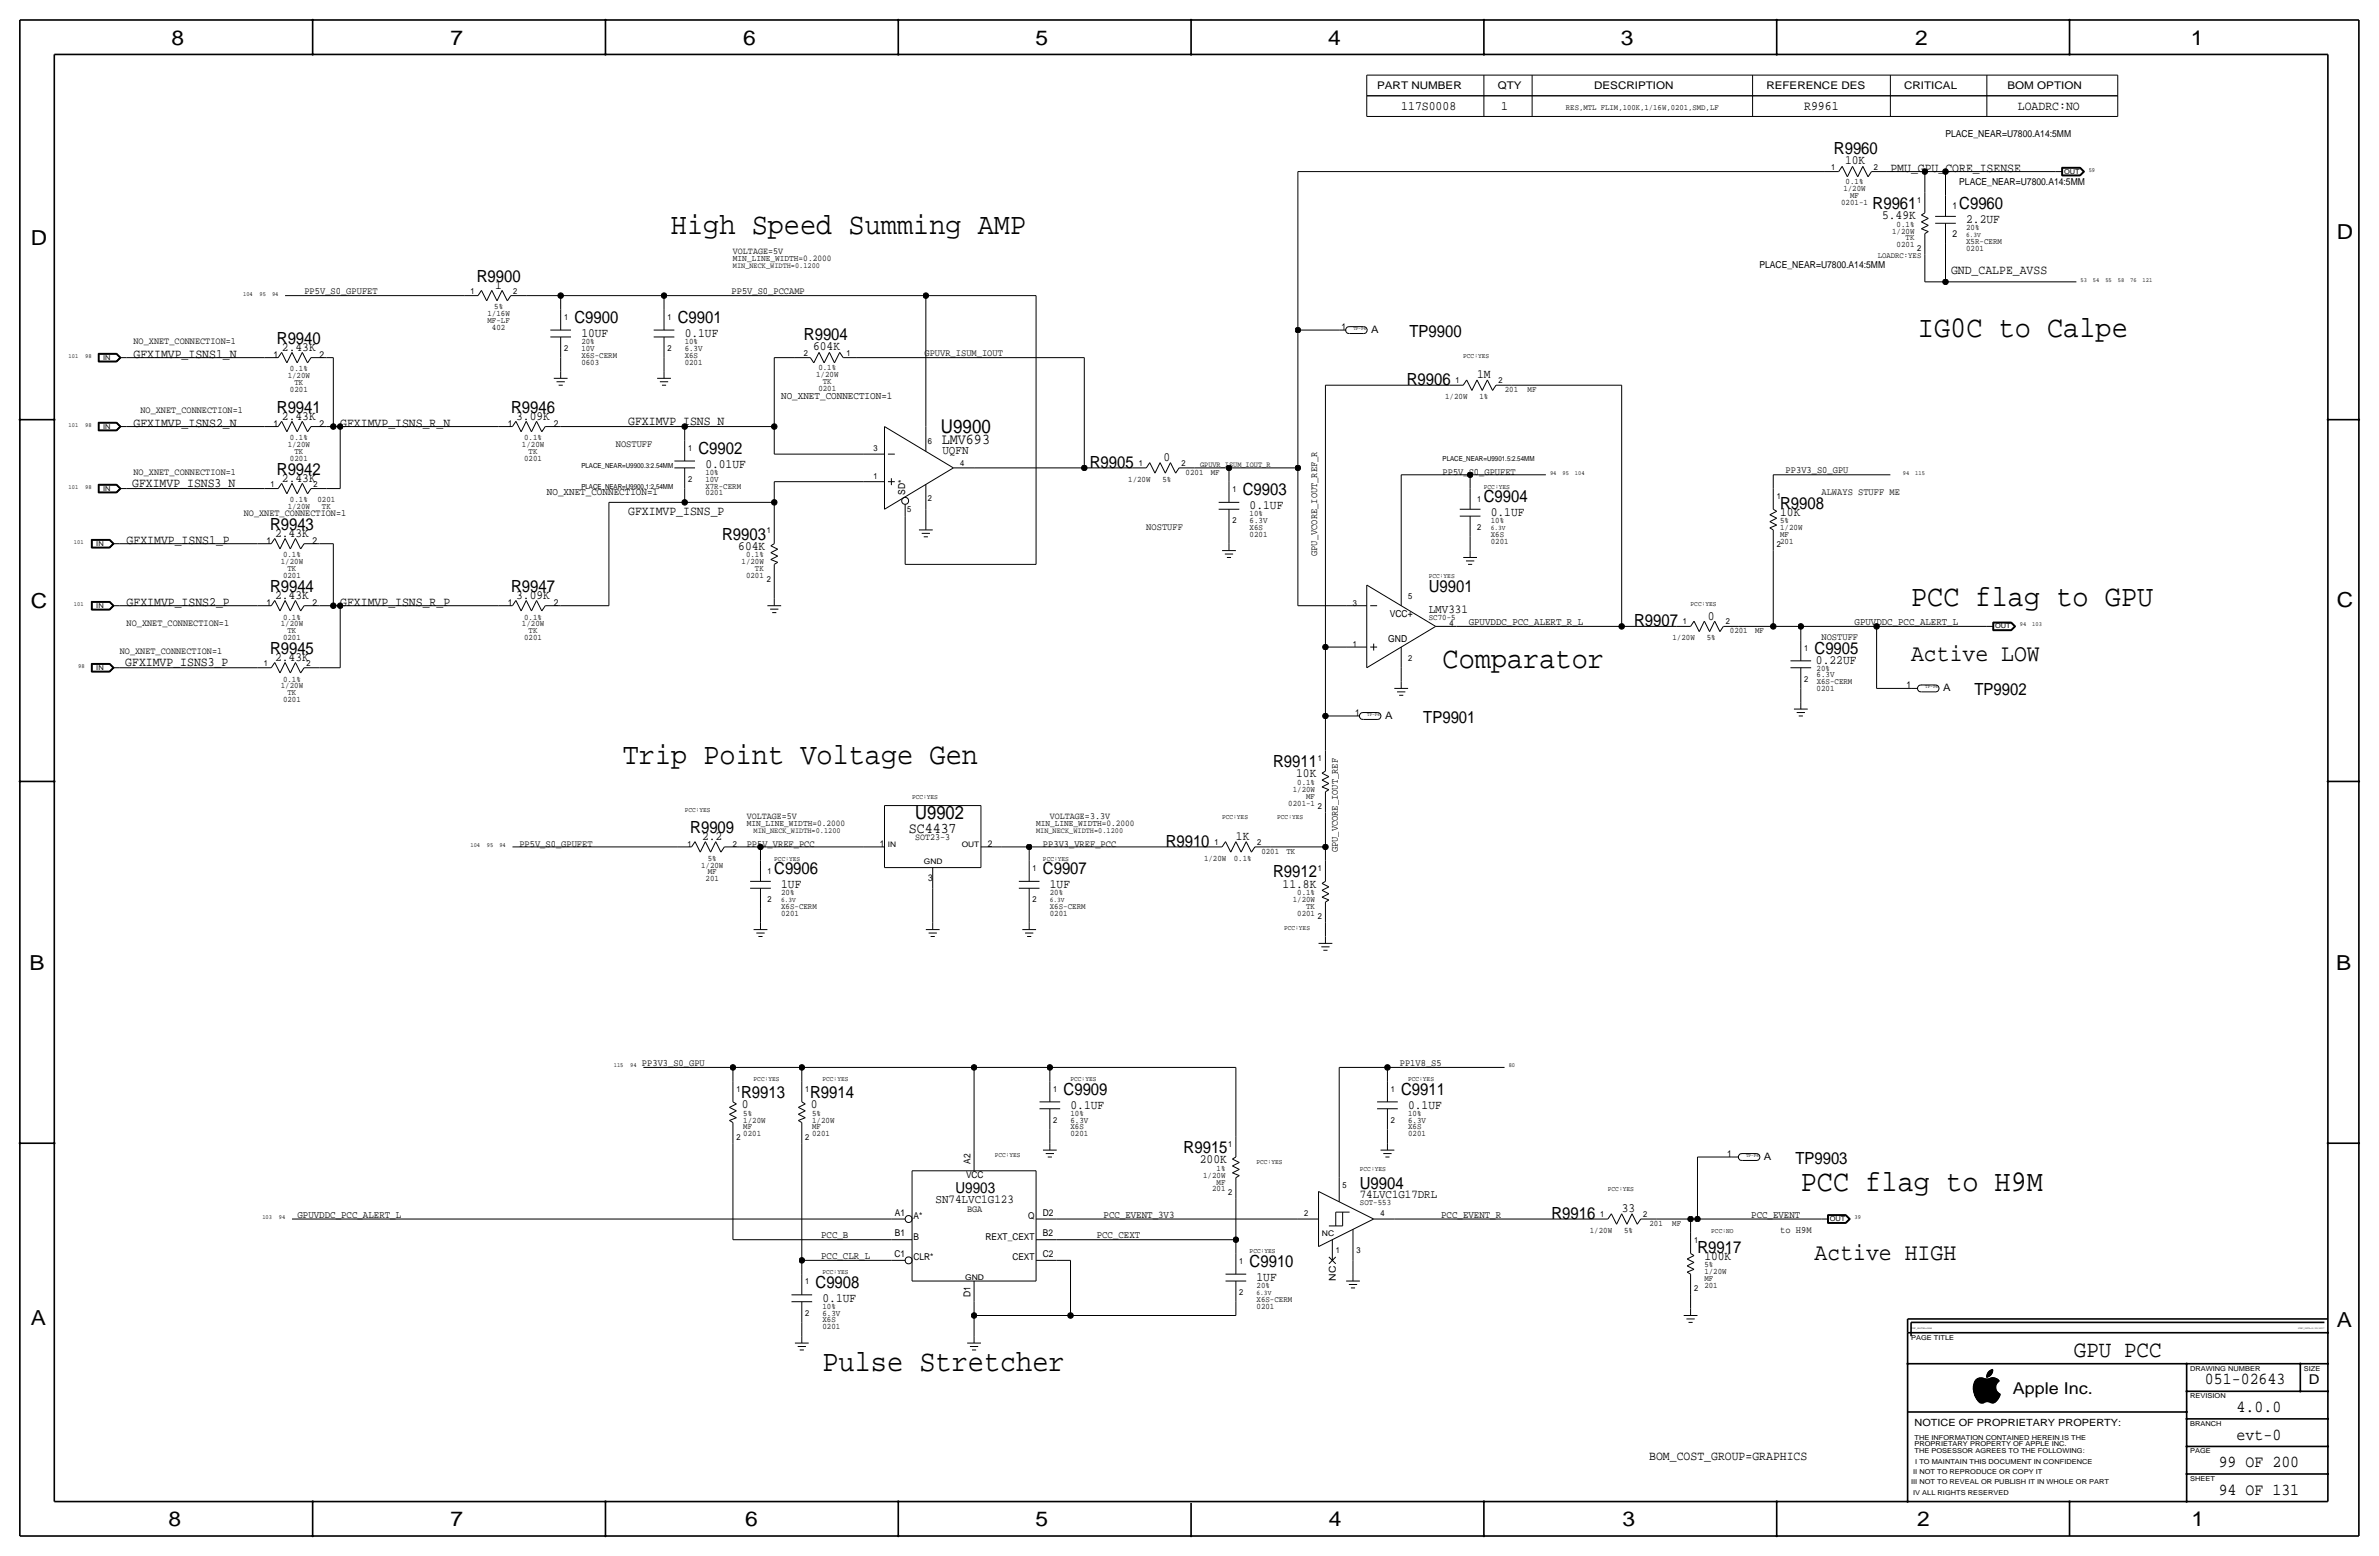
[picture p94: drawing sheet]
<svg xmlns="http://www.w3.org/2000/svg" width="877mm" height="574mm" viewBox="0 0 877 574" stroke-linecap="round" stroke-linejoin="round" font-family="sans-serif">
<defs><g id="words">
<g font-size="11.1">
<text x="247.3" y="86.1">High Speed Summing AMP</text>
<text x="707.1" y="124.2">IG0C to Calpe</text>
<text x="704.5" y="223.3">PCC flag to GPU</text>
<text x="531.8" y="246.1">Comparator</text>
<text x="229.6" y="281.7">Trip Point Voltage Gen</text>
<text x="663.9" y="439.2">PCC flag to H9M</text>
<text x="303.2" y="505.2">Pulse Stretcher</text>
</g>
<g font-size="8.9">
<text x="704.5" y="243.6">Active LOW</text>
<text x="669" y="464.6">Active HIGH</text>
</g>
<text font-size="8.6" x="764.6" y="500.1">GPU PCC</text>
<g font-size="7.6">
<text x="63.2" y="16.5">8</text>
<text x="166.1" y="16.5">7</text>
<text x="274" y="16.5">6</text>
<text x="381.7" y="16.5">5</text>
<text x="489.7" y="16.5">4</text>
<text x="597.6" y="16.5">3</text>
<text x="706.1" y="16.5">2</text>
<text x="807.7" y="16.5">1</text>
<text x="861.5" y="88.1">D</text>
<text x="11.4" y="90.4">D</text>
<text x="11.4" y="224.3">C</text>
<text x="861.5" y="223.8">C</text>
<text x="10.8" y="357.6">B</text>
<text x="861.3" y="357.4">B</text>
<text x="11.3" y="488.4">A</text>
<text x="861.5" y="489.2">A</text>
<text x="62.2" y="562.6">8</text>
<text x="166" y="562.6">7</text>
<text x="274.8" y="562.6">6</text>
<text x="381.7" y="562.6">5</text>
<text x="489.9" y="562.6">4</text>
<text x="598.1" y="562.6">3</text>
<text x="706.8" y="562.6">2</text>
<text x="807.9" y="562.6">1</text>
</g>
<text font-size="7" x="346.9" y="159.8">U9900</text>
<text font-size="6.8" x="337.4" y="302">U9902</text>
<g font-size="6.2">
<text x="676.1" y="56.9">R9960</text>
<text x="690.4" y="77">R9961</text>
<text x="722.3" y="77.2">C9960</text>
<text x="175.7" y="103.9">R9900</text>
<text x="211.8" y="119.1">C9900</text>
<text x="249.9" y="119.1">C9901</text>
<text x="296.4" y="125.5">R9904</text>
<text x="519.7" y="124.2">TP9900</text>
<text x="102.1" y="126.7">R9940</text>
<text x="518.6" y="142">R9906</text>
<text x="102.1" y="152.1">R9941</text>
<text x="188.4" y="152.1">R9946</text>
<text x="257.5" y="167.4">C9902</text>
<text x="401.8" y="172.5">R9905</text>
<text x="102.1" y="175">R9942</text>
<text x="458.2" y="182.6">C9903</text>
<text x="547.1" y="185.2">C9904</text>
<text x="656.3" y="187.7">R9908</text>
<text x="99.5" y="195.3">R9943</text>
<text x="266.2" y="198.9">R9903</text>
<text x="99.5" y="218.2">R9944</text>
<text x="188.4" y="218.2">R9947</text>
<text x="526.7" y="218.2">U9901</text>
<text x="602.5" y="230.9">R9907</text>
<text x="99.5" y="241">R9945</text>
<text x="669" y="241">C9905</text>
<text x="727.9" y="256.3">TP9902</text>
<text x="524.7" y="266.4">TP9901</text>
<text x="469.4" y="282.7">R9911</text>
<text x="254.5" y="307.1">R9909</text>
<text x="429.7" y="312.2">R9910</text>
<text x="285.4" y="322.3">C9906</text>
<text x="384.5" y="322.3">C9907</text>
<text x="469.4" y="323.3">R9912</text>
<text x="273.3" y="404.6">R9913</text>
<text x="298.7" y="404.6">R9914</text>
<text x="392.1" y="403.6">C9909</text>
<text x="516.6" y="403.6">C9911</text>
<text x="436.4" y="424.9">R9915</text>
<text x="661.9" y="429">TP9903</text>
<text x="501.3" y="438.2">U9904</text>
<text x="572" y="449.3">R9916</text>
<text x="460.7" y="467.1">C9910</text>
<text x="625.8" y="462">R9917</text>
<text x="300.7" y="474.7">C9908</text>
<text x="812.9" y="510.3">051-02643</text>
<text x="824.6" y="520.4">4.0.0</text>
<text x="824.6" y="530.6">evt-0</text>
<text x="818" y="540.8">99 OF 200</text>
<text x="818" y="550.9">94 OF 131</text>
</g>
<text font-size="6" x="742.1" y="513.9">Apple Inc.</text>
<g font-size="5.6">
<text x="347.2" y="163.8">LMV693</text>
<text x="352.3" y="439.7">U9903</text>
</g>
<text font-size="5.5" x="335.1" y="307.1">SC4437</text>
<text font-size="5" x="851.2" y="510.3">D</text>
<text font-size="4.8" x="665.1" y="40.4">R9961</text>
<g font-size="4.7">
<text x="516.6" y="40.4">117S0008</text>
<text x="553.4" y="40.4">1</text>
<text x="743.9" y="40.4">LOADRC:NO</text>
<text x="680.2" y="60.5">10K</text>
<text x="696.9" y="63.2">PMU_GPU_CORE_ISENSE</text>
<text x="693.9" y="80.8">5.49K</text>
<text x="724.9" y="82.3">2.2UF</text>
<text x="719.3" y="100.8">GND_CALPE_AVSS</text>
<text x="182.6" y="106.4">1</text>
<text x="214.3" y="124.2">10UF</text>
<text x="252.4" y="124.2">0.1UF</text>
<text x="49.2" y="131.8">GFXIMVP_ISNS1_N</text>
<text x="103.9" y="129.3">2.43K</text>
<text x="299.8" y="129">604K</text>
<text x="544.6" y="139.4">1M</text>
<text x="103.9" y="154.7">2.43K</text>
<text x="190.3" y="154.7">3.09K</text>
<text x="49.2" y="157.2">GFXIMVP_ISNS2_N</text>
<text x="125.4" y="157.2">GFXIMVP_ISNS_R_N</text>
<text x="231.6" y="156.7">GFXIMVP_ISNS_N</text>
<text x="260" y="172.5">0.01UF</text>
<text x="429" y="169.9">0</text>
<text x="48.7" y="179.6">GFXIMVP_ISNS3_N</text>
<text x="103.9" y="177.5">2.43K</text>
<text x="231.6" y="189.7">GFXIMVP_ISNS_P</text>
<text x="460.7" y="187.7">0.1UF</text>
<text x="549.6" y="190.2">0.1UF</text>
<text x="656.3" y="190.2">10K</text>
<text x="101.4" y="197.9">2.43K</text>
<text x="46.7" y="200.4">GFXIMVP_ISNS1_P</text>
<text x="272.2" y="202.7">604K</text>
<text x="101.4" y="220.7">2.43K</text>
<text x="190.3" y="220.7">3.09K</text>
<text x="46.7" y="223.3">GFXIMVP_ISNS2_P</text>
<text x="125.4" y="223.3">GFXIMVP_ISNS_R_P</text>
<text x="629.6" y="228.3">0</text>
<text x="46.2" y="245.6">GFXIMVP_ISNS3_P</text>
<text x="101.4" y="243.6">2.43K</text>
<text x="669.5" y="244.9">0.22UF</text>
<text x="477.9" y="286.5">10K</text>
<text x="258.8" y="309.6">2.2</text>
<text x="455.7" y="309.6">1K</text>
<text x="288" y="327.4">1UF</text>
<text x="387" y="327.4">1UF</text>
<text x="472.9" y="327.2">11.8K</text>
<text x="273.5" y="408.4">0</text>
<text x="298.9" y="408.4">0</text>
<text x="394.7" y="408.7">0.1UF</text>
<text x="519.1" y="408.7">0.1UF</text>
<text x="442.3" y="428.8">200K</text>
<text x="597.9" y="446.8">33</text>
<text x="628.3" y="464.6">100K</text>
<text x="463.2" y="472.2">1UF</text>
<text x="303.2" y="479.8">0.1UF</text>
<text x="608" y="538.2">BOM_COST_GROUP=GRAPHICS</text>
</g>
<g font-size="4.5">
<text x="347.4" y="167.4">UQFN</text>
<text x="526.7" y="225.8">LMV331</text>
<text x="344.9" y="443.5">SN74LVC1G123</text>
</g>
<text font-size="4.4" x="501.3" y="441.7">74LVC1G17DRL</text>
<g font-size="3.9">
<text x="507.7" y="32.8">PART NUMBER</text>
<text x="552.1" y="32.8">QTY</text>
<text x="587.7" y="32.8">DESCRIPTION</text>
<text x="651.2" y="32.8">REFERENCE DES</text>
<text x="702" y="32.8">CRITICAL</text>
<text x="740.1" y="32.8">BOM OPTION</text>
</g>
<g font-size="3.8">
<text x="505.5" y="122.7">A</text>
<text x="288" y="147.1">NO_XNET_CONNECTION=1</text>
<text x="201.6" y="182.6">NO_XNET_CONNECTION=1</text>
<text x="541.5" y="230.4">GPUVDDC_PCC_ALERT_R_L</text>
<text x="683.7" y="230.4">GPUVDDC_PCC_ALERT_L</text>
<text x="716.4" y="254.8">A</text>
<text x="510.6" y="265">A</text>
<text x="650.3" y="427.5">A</text>
<text x="109.7" y="448.8">GPUVDDC_PCC_ALERT_L</text>
<text x="406.9" y="448.8">PCC_EVENT_3V3</text>
<text x="531.3" y="448.8">PCC_EVENT_R</text>
<text x="645.6" y="448.8">PCC_EVENT</text>
<text x="302.7" y="456.4">PCC_B</text>
<text x="404.3" y="456.4">PCC_CEXT</text>
<text x="302.7" y="464.1">PCC_CLR_L</text>
</g>
<text font-size="3.7" x="705.8" y="525.5">NOTICE OF PROPRIETARY PROPERTY:</text>
<g font-size="3.6">
<text x="112.2" y="108.5">PP5V_S0_GPUFET</text>
<text x="269.7" y="108.5">PP5V_S0_PCCAMP</text>
<text x="340.8" y="131.3">GPUVR_ISUM_IOUT</text>
<text x="227" y="164.8">NOSTUFF</text>
<text x="531.8" y="175">PP5V_S0_GPUFET</text>
<text x="658.3" y="174.5">PP3V3_S0_GPU</text>
<text x="671.5" y="182.6">ALWAYS STUFF ME</text>
<text x="422.6" y="195.3">NOSTUFF</text>
<text x="485.6" y="205" transform="rotate(-90 485.6 205)">GPU_VCORE_IOUT_REF_R</text>
<text x="671.5" y="236">NOSTUFF</text>
<text x="191.5" y="312.2">PP5V_S0_GPUFET</text>
<text x="275.3" y="312.2">PP5V_VREF_PCC</text>
<text x="384.5" y="312.2">PP3V3_VREF_PCC</text>
<text x="493.2" y="314.2" transform="rotate(-90 493.2 314.2)">GPU_VCORE_IOUT_REF</text>
<text x="236.7" y="392.9">PP3V3_S0_GPU</text>
<text x="516.1" y="392.9">PP1V8_S5</text>
<text x="656.3" y="454.4">to H9M</text>
</g>
<g font-size="3.5">
<text x="717.2" y="50.5">PLACE_NEAR=U7800.A14:5MM</text>
<text x="722.3" y="68.3">PLACE_NEAR=U7800.A14:5MM</text>
<text x="719.8" y="77.2">1</text>
<text x="719.8" y="87.4">2</text>
<text x="270.2" y="93.7">VOLTAGE=5V</text>
<text x="648.7" y="98.8">PLACE_NEAR=U7800.A14:5MM</text>
<text x="494.6" y="121.7">1</text>
<text x="49.2" y="126.7">NO_XNET_CONNECTION=1</text>
<text x="100.8" y="131.8">1</text>
<text x="117.8" y="131.8">2</text>
<text x="51.8" y="152.1">NO_XNET_CONNECTION=1</text>
<text x="100.8" y="157.2">1</text>
<text x="117.8" y="157.2">2</text>
<text x="187.2" y="157.2">1</text>
<text x="204.2" y="157.2">2</text>
<text x="49.2" y="175">NO_XNET_CONNECTION=1</text>
<text x="333.7" y="182.4" transform="rotate(-90 333.7 182.4)">SD*</text>
<text x="89.9" y="190.2">NO_XNET_CONNECTION=1</text>
<text x="98.3" y="200.4">1</text>
<text x="115.3" y="200.4">2</text>
<text x="98.3" y="223.3">1</text>
<text x="115.3" y="223.3">2</text>
<text x="187.2" y="223.3">1</text>
<text x="204.2" y="223.3">2</text>
<text x="512.3" y="227.6">VCC+</text>
<text x="46.7" y="230.9">NO_XNET_CONNECTION=1</text>
<text x="511.8" y="236.7">GND</text>
<text x="44.1" y="241">NO_XNET_CONNECTION=1</text>
<text x="702.8" y="253.7">1</text>
<text x="499.6" y="263.9">1</text>
<text x="275.3" y="302">VOLTAGE=5V</text>
<text x="387" y="302">VOLTAGE=3.3V</text>
<text x="337.4" y="309.6">SOT23-3</text>
<text x="324.4" y="312.2">1</text>
<text x="364.2" y="312.2">2</text>
<text x="342.1" y="324.9">3</text>
<text x="357.8" y="429" transform="rotate(-90 357.8 429)">A2</text>
<text x="636.8" y="426.5">1</text>
<text x="356.1" y="434.1">VCC</text>
<text x="329.9" y="448.1">A1</text>
<text x="336.8" y="449.3">A*</text>
<text x="356.5" y="446.8">BGA</text>
<text x="379.1" y="449.3">Q</text>
<text x="384.5" y="448.1">D2</text>
<text x="329.9" y="455.7">B1</text>
<text x="384.5" y="455.7">B2</text>
<text x="336.8" y="457">B</text>
<text x="363.3" y="456.9">REXT_CEXT</text>
<text x="329.8" y="463.3">C1</text>
<text x="336.8" y="464.6">CLR*</text>
<text x="373.2" y="464.6">CEXT</text>
<text x="384.5" y="463.3">C2</text>
<text x="492.5" y="472.1" transform="rotate(-90 492.5 472.1)">NC</text>
<text x="357.8" y="478.1" transform="rotate(-90 357.8 478.1)">D1</text>
</g>
<g font-size="3.2">
<text x="270.2" y="96.3">MIN_LINE_WIDTH=0.2000</text>
<text x="275.3" y="304.5">MIN_LINE_WIDTH=0.2000</text>
<text x="382" y="304.5">MIN_LINE_WIDTH=0.2000</text>
</g>
<g font-size="3.1">
<text x="675.1" y="62.5">1</text>
<text x="690.8" y="62.5">2</text>
<text x="679.6" y="70.4">1/20W</text>
<text x="680.4" y="67.8">0.1%</text>
<text x="678.8" y="75.4">0201-1</text>
<text x="682.1" y="72.9">MF</text>
<text x="706.8" y="74.7">1</text>
<text x="699.2" y="83.6">0.1%</text>
<text x="697.6" y="86.1">1/20W</text>
<text x="702.5" y="88.6">TK</text>
<text x="724.9" y="84.8">20%</text>
<text x="724.9" y="89.9">X5R-CERM</text>
<text x="699.2" y="91.2">0201</text>
<text x="706.8" y="92.5">2</text>
<text x="724.9" y="92.5">0201</text>
<text x="173.4" y="108.2">1</text>
<text x="189.2" y="108.2">2</text>
<text x="179.7" y="116.6">1/16W</text>
<text x="179.7" y="119.1">MF-LF</text>
<text x="182.2" y="114">5%</text>
<text x="208" y="117.9">1</text>
<text x="246.1" y="117.9">1</text>
<text x="181.4" y="121.7">402</text>
<text x="208" y="129.3">2</text>
<text x="214.3" y="129.3">10V</text>
<text x="214.3" y="126.7">20%</text>
<text x="214.3" y="131.8">X6S-CERM</text>
<text x="246.1" y="129.3">2</text>
<text x="252.4" y="129.3">6.3V</text>
<text x="252.4" y="131.8">X6S</text>
<text x="252.4" y="126.7">10%</text>
<text x="296.4" y="131.1">2</text>
<text x="312.1" y="131.1">1</text>
<text x="106.9" y="136.9">0.1%</text>
<text x="214.3" y="134.4">0603</text>
<text x="252.4" y="134.4">0201</text>
<text x="301.7" y="136.4">0.1%</text>
<text x="106.1" y="139.4">1/20W</text>
<text x="108.5" y="142">TK</text>
<text x="300.9" y="138.9">1/20W</text>
<text x="303.4" y="141.5">TK</text>
<text x="536.6" y="141.2">1</text>
<text x="552.4" y="141.2">2</text>
<text x="106.9" y="144.5">0201</text>
<text x="301.7" y="144">0201</text>
<text x="532.8" y="147.1">1/20W</text>
<text x="545.4" y="147.1">1%</text>
<text x="554.8" y="144.5">201</text>
<text x="563.2" y="144.5">MF</text>
<text x="106.1" y="164.8">1/20W</text>
<text x="106.9" y="162.3">0.1%</text>
<text x="108.5" y="167.4">TK</text>
<text x="192.4" y="164.8">1/20W</text>
<text x="193.2" y="162.3">0.1%</text>
<text x="194.9" y="167.4">TK</text>
<text x="253.7" y="166.1">1</text>
<text x="322" y="166.4">3</text>
<text x="342.1" y="163.5">6</text>
<text x="106.9" y="169.9">0201</text>
<text x="193.2" y="169.9">0201</text>
<text x="354" y="171.7">4</text>
<text x="419.8" y="171.7">1</text>
<text x="435.6" y="171.7">2</text>
<text x="99.8" y="179.3">1</text>
<text x="115.5" y="179.3">2</text>
<text x="253.7" y="177.5">2</text>
<text x="260" y="175">10%</text>
<text x="260" y="177.5">10V</text>
<text x="322" y="176.5">1</text>
<text x="415.9" y="177.5">1/20W</text>
<text x="428.6" y="177.5">5%</text>
<text x="437.1" y="175">0201</text>
<text x="446.4" y="175">MF</text>
<text x="106.9" y="185.2">0.1%</text>
<text x="117" y="185.2">0201</text>
<text x="260" y="182.6">0201</text>
<text x="260" y="180.1">X7R-CERM</text>
<text x="342.1" y="184.8">2</text>
<text x="454.4" y="181.4">1</text>
<text x="544.5" y="185.2">1</text>
<text x="655" y="183.9">1</text>
<text x="106.1" y="187.7">1/20W</text>
<text x="118.7" y="187.7">TK</text>
<text x="334.5" y="188.6">5</text>
<text x="460.7" y="190.2">10%</text>
<text x="282.6" y="196.6">1</text>
<text x="454.4" y="192.8">2</text>
<text x="460.7" y="197.9">0201</text>
<text x="460.7" y="195.3">X6S</text>
<text x="460.7" y="192.8">6.3V</text>
<text x="544.5" y="195.3">2</text>
<text x="549.6" y="197.9">X6S</text>
<text x="549.6" y="192.8">10%</text>
<text x="656.3" y="192.8">5%</text>
<text x="656.3" y="197.9">MF</text>
<text x="656.3" y="195.3">1/20W</text>
<text x="549.6" y="200.4">0201</text>
<text x="655" y="201.7">2</text>
<text x="656.3" y="200.4">201</text>
<text x="103.5" y="208">1/20W</text>
<text x="104.3" y="205.5">0.1%</text>
<text x="273.4" y="208">1/20W</text>
<text x="275" y="205.5">0.1%</text>
<text x="104.3" y="213.1">0201</text>
<text x="106" y="210.6">TK</text>
<text x="275" y="213.1">0201</text>
<text x="278.3" y="210.6">TK</text>
<text x="282.6" y="214.4">2</text>
<text x="519.1" y="220.7">5</text>
<text x="498.8" y="223.3">3</text>
<text x="103.5" y="230.9">1/20W</text>
<text x="104.3" y="228.3">0.1%</text>
<text x="106" y="233.4">TK</text>
<text x="192.4" y="230.9">1/20W</text>
<text x="193.2" y="228.3">0.1%</text>
<text x="194.9" y="233.4">TK</text>
<text x="526.7" y="228.3">SC70-5</text>
<text x="534.4" y="230.9">4</text>
<text x="620.5" y="230.1">1</text>
<text x="636.2" y="230.1">2</text>
<text x="637.7" y="233.4">0201</text>
<text x="647" y="233.4">MF</text>
<text x="104.3" y="236">0201</text>
<text x="193.2" y="236">0201</text>
<text x="498.8" y="238.5">1</text>
<text x="616.6" y="236">1/20W</text>
<text x="629.2" y="236">5%</text>
<text x="665.2" y="239.8">1</text>
<text x="97.2" y="245.4">1</text>
<text x="113" y="245.4">2</text>
<text x="519.1" y="243.6">2</text>
<text x="104.3" y="251.2">0.1%</text>
<text x="665.2" y="251.2">2</text>
<text x="669.7" y="249.7">6.3V</text>
<text x="669.7" y="247.4">20%</text>
<text x="103.5" y="253.7">1/20W</text>
<text x="106" y="256.3">TK</text>
<text x="669.7" y="254.8">0201</text>
<text x="669.7" y="252.2">X6S-CERM</text>
<text x="104.3" y="258.8">0201</text>
<text x="485.8" y="280.4">1</text>
<text x="476.6" y="291.8">1/20W</text>
<text x="478.2" y="289.3">0.1%</text>
<text x="474.9" y="296.9">0201-1</text>
<text x="481.5" y="294.4">MF</text>
<text x="485.8" y="298.2">2</text>
<text x="447.7" y="311.4">1</text>
<text x="463.5" y="311.4">2</text>
<text x="253.4" y="312.2">1</text>
<text x="260.9" y="317.2">5%</text>
<text x="270.2" y="312.2">2</text>
<text x="443.9" y="317.2">1/20W</text>
<text x="454.9" y="317.2">0.1%</text>
<text x="465" y="314.7">0201</text>
<text x="474.3" y="314.7">TK</text>
<text x="258.5" y="319.8">1/20W</text>
<text x="260.9" y="322.3">MF</text>
<text x="282.9" y="322.3">1</text>
<text x="380.7" y="321.1">1</text>
<text x="485.8" y="321.1">1</text>
<text x="260.1" y="324.9">201</text>
<text x="288" y="329.9">20%</text>
<text x="387" y="329.9">20%</text>
<text x="478.2" y="329.9">0.1%</text>
<text x="282.9" y="332.5">2</text>
<text x="288" y="335">X6S-CERM</text>
<text x="380.7" y="332.5">2</text>
<text x="387" y="335">X6S-CERM</text>
<text x="476.6" y="332.5">1/20W</text>
<text x="481.5" y="335">TK</text>
<text x="288" y="337.6">0201</text>
<text x="387" y="337.6">0201</text>
<text x="478.2" y="337.6">0201</text>
<text x="485.8" y="338.8">2</text>
<text x="271.5" y="402.3">1</text>
<text x="296.9" y="402.3">1</text>
<text x="388.3" y="402.3">1</text>
<text x="512.8" y="402.3">1</text>
<text x="274" y="413.8">1/20W</text>
<text x="274" y="411.2">5%</text>
<text x="299.4" y="413.8">1/20W</text>
<text x="299.4" y="411.2">5%</text>
<text x="388.3" y="413.8">2</text>
<text x="394.7" y="413.8">6.3V</text>
<text x="394.7" y="411.2">10%</text>
<text x="512.8" y="413.8">2</text>
<text x="519.1" y="413.8">6.3V</text>
<text x="519.1" y="411.2">10%</text>
<text x="274" y="416.3">MF</text>
<text x="274" y="418.8">0201</text>
<text x="299.4" y="418.8">0201</text>
<text x="299.4" y="416.3">MF</text>
<text x="394.7" y="416.3">X6S</text>
<text x="394.7" y="418.8">0201</text>
<text x="519.1" y="416.3">X6S</text>
<text x="519.1" y="418.8">0201</text>
<text x="271.5" y="420.1">2</text>
<text x="296.9" y="420.1">2</text>
<text x="452.8" y="422.7">1</text>
<text x="448.5" y="431.5">1%</text>
<text x="443.6" y="434.1">1/20W</text>
<text x="448.5" y="436.6">MF</text>
<text x="495" y="437.9">5</text>
<text x="446.9" y="439.2">201</text>
<text x="452.8" y="440.4">2</text>
<text x="480.8" y="448.1">2</text>
<text x="501.3" y="444.2">SOT-553</text>
<text x="509" y="448.1">4</text>
<text x="590" y="448.6">1</text>
<text x="605.7" y="448.6">2</text>
<text x="586.1" y="454.4">1/20W</text>
<text x="598.8" y="454.4">5%</text>
<text x="608.1" y="451.9">201</text>
<text x="616.5" y="451.9">MF</text>
<text x="624.5" y="458.2">1</text>
<text x="456.9" y="465.8">1</text>
<text x="492.5" y="462">1</text>
<text x="500.1" y="462">3</text>
<text x="628.3" y="467.1">5%</text>
<text x="296.9" y="473.5">1</text>
<text x="628.3" y="472.2">MF</text>
<text x="628.3" y="469.6">1/20W</text>
<text x="456.9" y="477.3">2</text>
<text x="463.2" y="479.8">X6S-CERM</text>
<text x="463.2" y="474.7">20%</text>
<text x="624.5" y="476">2</text>
<text x="628.3" y="474.7">201</text>
<text x="296.9" y="484.9">2</text>
<text x="303.2" y="484.9">6.3V</text>
<text x="303.2" y="482.3">10%</text>
<text x="463.2" y="482.3">0201</text>
<text x="303.2" y="487.4">X6S</text>
<text x="303.2" y="490">0201</text>
</g>
<g font-size="3">
<text x="577.3" y="40.4">RES,MTL FLIM,100K,1/16W,0201,SMD,LF</text>
<text x="692.3" y="95">LOADRC:YES</text>
</g>
<g font-size="2.9">
<text x="270.2" y="98.8">MIN_NECK_WIDTH=0.1200</text>
<text x="442.4" y="172">GPUVR_ISUM_IOUT_R</text>
<text x="277.8" y="307.1">MIN_NECK_WIDTH=0.1200</text>
<text x="382" y="307.1">MIN_NECK_WIDTH=0.1200</text>
<text x="487.4" y="455.7">NC</text>
<text x="355.8" y="471.7">GND</text>
</g>
<g font-size="2.8">
<text x="327.3" y="312.2">IN</text>
<text x="354.6" y="312.2">OUT</text>
<text x="340.6" y="318.3">GND</text>
</g>
<g font-size="2.6">
<text x="724.9" y="87.4">6.3V</text>
<text x="539.4" y="131.8">PCC:YES</text>
<text x="214.3" y="172.5">PLACE_NEAR=U9900.3:2.54MM</text>
<text x="531.8" y="169.9">PLACE_NEAR=U9901.5:2.54MM</text>
<text x="214.3" y="180.1">PLACE_NEAR=U9900.1:2.54MM</text>
<text x="547.1" y="180.1">PCC:YES</text>
<text x="549.6" y="195.3">6.3V</text>
<text x="526.7" y="213.1">PCC:YES</text>
<text x="623.3" y="223.3">PCC:YES</text>
<text x="252.4" y="299.5">PCC:YES</text>
<text x="336.2" y="294.4">PCC:YES</text>
<text x="450.5" y="302">PCC:YES</text>
<text x="470.9" y="302">PCC:YES</text>
<text x="285.4" y="317.2">PCC:YES</text>
<text x="384.5" y="317.2">PCC:YES</text>
<text x="288" y="332.5">6.3V</text>
<text x="387" y="332.5">6.3V</text>
<text x="473.4" y="342.6">PCC:YES</text>
<text x="277.8" y="398.5">PCC:YES</text>
<text x="303.2" y="398.5">PCC:YES</text>
<text x="394.7" y="398.5">PCC:YES</text>
<text x="519.1" y="398.5">PCC:YES</text>
<text x="366.7" y="426.5">PCC:YES</text>
<text x="463.2" y="429">PCC:YES</text>
<text x="501.3" y="431.5">PCC:YES</text>
<text x="592.8" y="439.2">PCC:YES</text>
<text x="630.9" y="454.4">PCC:NO</text>
<text x="460.7" y="462">PCC:YES</text>
<text x="303.2" y="469.6">PCC:YES</text>
<text x="463.2" y="477.3">6.3V</text>
</g>
<g font-size="2.5">
<text x="760.9" y="64">OUT</text>
<text x="38" y="132.6">IN</text>
<text x="38" y="158">IN</text>
<text x="38" y="180.8">IN</text>
<text x="35.5" y="201.2">IN</text>
<text x="35.5" y="224">IN</text>
<text x="735.5" y="231.6">OUT</text>
<text x="35.5" y="246.9">IN</text>
<text x="674.6" y="450.1">OUT</text>
<text x="704.5" y="493.8">PAGE TITLE</text>
<text x="807.4" y="505.2">DRAWING NUMBER</text>
<text x="849.3" y="505.2">SIZE</text>
<text x="807.4" y="515.4">REVISION</text>
<text x="807.4" y="525.5">BRANCH</text>
<text x="705.8" y="533.1">PROPRIETARY PROPERTY OF APPLE INC.</text>
<text x="705.8" y="530.6">THE INFORMATION CONTAINED HEREIN IS THE</text>
<text x="705.8" y="535.7">THE POSESSOR AGREES TO THE FOLLOWING:</text>
<text x="706.1" y="539.5">I TO MAINTAIN THIS DOCUMENT IN CONFIDENCE</text>
<text x="807.4" y="535.7">PAGE</text>
<text x="705.3" y="543.3">II NOT TO REPRODUCE OR COPY IT</text>
<text x="807.4" y="545.8">SHEET</text>
<text x="704.5" y="547.1">III NOT TO REVEAL OR PUBLISH IT IN WHOLE OR PART</text>
<text x="705.3" y="550.9">IV ALL RIGHTS RESERVED</text>
</g>
<g font-size="2.3">
<text x="770" y="63.2">59</text>
<text x="767" y="103.9">53</text>
<text x="771.6" y="103.9">54</text>
<text x="776.2" y="103.9">55</text>
<text x="780.7" y="103.9">58</text>
<text x="785.3" y="103.9">76</text>
<text x="789.9" y="103.9">121</text>
<text x="89.6" y="109">104</text>
<text x="95.7" y="109">95</text>
<text x="100.3" y="109">94</text>
<text x="25.3" y="131.8">101</text>
<text x="31.4" y="131.8">98</text>
<text x="25.3" y="157.2">101</text>
<text x="31.4" y="157.2">98</text>
<text x="571.4" y="175">94</text>
<text x="576" y="175">95</text>
<text x="580.6" y="175">104</text>
<text x="701.5" y="175">94</text>
<text x="706.1" y="175">115</text>
<text x="25.3" y="180.1">101</text>
<text x="31.4" y="180.1">98</text>
<text x="27.3" y="200.4">101</text>
<text x="27.3" y="223.3">101</text>
<text x="744.6" y="230.9">94</text>
<text x="749.2" y="230.9">103</text>
<text x="28.9" y="246.1">98</text>
<text x="173.4" y="312.2">104</text>
<text x="179.5" y="312.2">95</text>
<text x="184.1" y="312.2">94</text>
<text x="226.3" y="393.4">115</text>
<text x="232.4" y="393.4">94</text>
<text x="556.2" y="393.4">80</text>
<text x="96.7" y="449.3">103</text>
<text x="102.8" y="449.3">94</text>
<text x="683.7" y="449.3">39</text>
</g>
<g font-size="1.8">
<text x="498.9" y="121.7">TP-P6</text>
<text x="709.8" y="253.7">TP-P6</text>
<text x="504" y="263.9">TP-P6</text>
<text x="643.7" y="426.5">TP-P6</text>
</g>
<g font-size=".9">
<text x="704.5" y="490">SYNC_MASTER=SEAN</text>
<text x="847.3" y="490">SYNC_DATE=11/09/2017</text>
</g>
</g></defs>
<g fill="none" stroke="#000" stroke-width=".37">
<path d="M503.9 27.7v7.6zM503.9 35.3h276.8zM503.9 27.7h276.8zM503.9 35.3v7.6zM547.1 27.7v7.6zM547.1 35.3v7.6zM564.8 27.7v7.6zM564.8 35.3v7.6zM646.1 27.7v7.6zM646.1 35.3v7.6zM696.9 27.7v7.6zM696.9 35.3v7.6z"/>
<path d="M732.5 27.7v7.6zM732.5 35.3v7.6zM780.7 27.7v7.6zM780.7 35.3v7.6zM503.9 42.9h276.8zM478.5 63.2h194.3zM478.5 63.2v58.5zM672.8 63.2h5.1zM679.1 61.3l2 3.9zM679.1 61.3l-1.2 1.9zM683 61.3l-1.9 3.9zM683 61.3l1.9 3.9z"/>
<path d="M686.8 61.3l-1.9 3.9zM686.8 61.3l1.9 3.9zM690 63.2h5.7zM690 63.2l-1.3 2zM695.7 63.2h13.9zM708.4 79.2l1.2-.7zM708.4 79.2l2.5 1.3zM709.6 63.2h7.6zM709.6 63.2v7.7zM709.6 70.9v7.6zM713.4 79.8h7.7zM717.2 63.2h40.7z"/>
<path d="M717.2 63.2v8.9zM717.2 72.1v7.7zM757.9 63.2h2.5zM760.1 61.7h6.8zM760.1 64.8h6.8zM760.1 61.7v3.1zM760.2 61.8v2.9zM760.2 64.7h6.7zM760.2 61.8h6.7zM760.3 61.9h6.5zM760.3 61.9v2.7zM760.3 64.6h6.5z"/>
<path d="M760.4 62h6.4zM760.4 62v2.5zM760.4 64.5h6.4zM766.8 64.5l1.2-1.3zM766.8 62l1.2 1.2zM766.8 64.6l1.4-1.4zM766.8 61.9l1.4 1.3zM766.9 64.7l1.4-1.5zM766.9 61.8l1.4 1.4zM766.9 61.7l1.6 1.5zM768.5 63.2l-1.6 1.6zM708.4 84.3l2.5-1.2z"/>
<path d="M708.4 81.8l2.5-1.3zM708.4 84.3l2.5 1zM708.4 81.8l2.5 1.3zM709.6 86.1l1.3-.8zM709.6 93.7v10.2zM709.6 86.1v7.6zM713.4 82.3h7.7zM717.2 89.9v14zM717.2 82.3v7.6zM105.1 109h66zM171.1 109h5.1zM177.5 107l1.9 3.9z"/>
<path d="M177.5 107l-1.3 2zM181.3 107l1.9 3.9zM181.3 107l-1.9 3.9zM185.1 107l-1.9 3.9zM185.1 107l1.9 3.9zM188.3 109h5.7zM188.3 109l-1.3 1.9zM194 109h12.7zM206.7 109h38.1zM206.7 109v5zM206.7 114v7.7zM244.8 109v5z"/>
<path d="M244.8 114v7.7zM244.8 109h96.5zM341.3 109h40.7zM341.3 109v48.2zM382 109v99zM709.6 103.9h7.6zM717.2 103.9h48.3zM36.2 130.3v3.1zM36.2 133.4h6.8zM36.2 130.3h6.8zM36.3 130.4h6.7zM36.3 130.4v2.9z"/>
<path d="M36.3 133.3h6.7zM36.4 130.5h6.5zM36.4 130.5v2.7zM36.4 133.2h6.5zM36.5 130.6h6.4zM36.5 130.6v2.5zM36.5 133.1h6.4zM42.9 130.6l1.2 1.2zM42.9 133.2l1.4-1.4zM42.9 130.5l1.4 1.3zM43 133.3l1.4-1.5zM43 130.4l1.4 1.4z"/>
<path d="M43 130.3l1.6 1.5zM44.1 131.8h2.6zM44.1 131.8l-1.2 1.3zM44.6 131.8l-1.6 1.6zM46.7 131.8h50.8zM97.5 131.8h5.1zM103.8 129.9l-1.2 1.9zM103.8 129.9l2 3.9zM107.6 129.9l2 3.9zM107.6 129.9l-1.8 3.9zM111.5 129.9l-1.9 3.9zM111.5 129.9l1.9 3.9z"/>
<path d="M114.7 131.8l-1.3 2zM114.7 131.8h5.6zM120.3 131.8h2.6zM122.9 131.8v25.4zM202.9 121.7h7.6zM202.9 124.2h7.6zM204.2 139.4h5zM206.7 131.8v5.1zM206.7 136.9v2.5zM206.7 124.2v7.6zM241 121.7h7.6zM241 124.2h7.6z"/>
<path d="M242.3 139.4h5zM244.8 131.8v5.1zM244.8 136.9v2.5zM244.8 124.2v7.6zM285.4 131.8v25.4zM285.4 131.8h7.7zM293.1 131.8h5.7zM298.8 131.8l1.2 2zM302 129.9l-2 3.9zM302 129.9l1.8 3.9zM305.8 129.9l-2 3.9zM305.8 129.9l1.8 3.9z"/>
<path d="M309.6 129.9l1.2 1.9zM309.6 129.9l-2 3.9zM310.8 131.8h5.1zM315.9 131.8h83.8zM399.7 131.8v40.7zM478.5 121.7h15.2zM478.5 121.7v50.8zM493.7 121.7h2.6zM497.4 120.4h5.2zM497.5 120.4a1.25 1.25 0 0 0-1.4 1.3 1.25 1.25 0 0 0 1.4 1.2M497.5 122.9h5.1zM502.6 120.4a1.25 1.25 0 0 1 1.4 1.3 1.25 1.25 0 0 1-1.4 1.2"/>
<path d="M36.2 155.7v3.1zM36.2 158.8h6.8zM36.2 155.7h6.8zM36.3 155.8h6.7zM36.3 155.8v2.9zM36.3 158.7h6.7zM36.4 155.9h6.5zM36.4 155.9v2.7zM36.4 158.6h6.5zM36.5 156h6.4zM36.5 156v2.5zM36.5 158.5h6.4z"/>
<path d="M42.9 156l1.2 1.2zM42.9 158.6l1.4-1.4zM42.9 155.9l1.4 1.3zM43 158.7l1.4-1.5zM43 155.8l1.4 1.4zM43 155.7l1.6 1.5zM44.1 157.2h2.6zM44.1 157.2l-1.2 1.3zM44.6 157.2l-1.6 1.6zM46.7 157.2h50.8zM97.5 157.2h5.1zM103.8 155.3l-1.2 1.9z"/>
<path d="M103.8 155.3l2 3.9zM107.6 155.3l2 3.9zM107.6 155.3l-1.8 3.9zM111.5 155.3l-1.9 3.9zM111.5 155.3l1.9 3.9zM114.7 157.2l-1.3 2zM114.7 157.2h5.6zM120.3 157.2h2.6zM122.9 157.2h2.5zM125.4 157.2v22.9zM125.4 157.2h58.4zM183.8 157.2h5.1z"/>
<path d="M190.2 155.3l1.9 3.9zM190.2 155.3l-1.3 1.9zM194 155.3l-1.9 3.9zM194 155.3l1.9 3.9zM197.8 155.3l-1.9 3.9zM197.8 155.3l1.9 3.9zM201 157.2h5.7zM201 157.2l-1.3 2zM205.2 140.7h3zM205.9 142h1.6zM206.7 157.2h45.7zM243.3 140.7h3z"/>
<path d="M244 142h1.6zM252.4 157.2h33zM252.4 157.2v5.1zM285.4 157.2v10.2zM326.1 157.2v30.5zM326.1 157.2l25.4 15.3zM341.3 157.2v9.2zM488.6 142h45.8zM488.6 142v96.5zM534.4 142h5zM540.7 140.1l1.9 3.8zM540.7 140.1l-1.3 1.9z"/>
<path d="M544.5 140.1l-1.9 3.8zM544.5 140.1l2 3.8zM548.3 140.1l-1.8 3.8zM548.3 140.1l2 3.8zM551.5 142h5.7zM551.5 142l-1.2 1.9zM557.2 142h40.7zM597.9 142v88.9zM36.2 178.5v3.2zM36.2 178.5h6.8zM36.3 178.6h6.7zM36.3 178.6v3z"/>
<path d="M36.4 178.7h6.5zM36.4 178.7v2.8zM36.5 178.8h6.4zM36.5 178.8v2.6zM42.9 178.8l1.2 1.3zM42.9 178.7l1.4 1.4zM43 178.6l1.4 1.5zM43 178.5l1.6 1.6zM103.8 178.2l-1.2 1.9zM103.8 178.2l2 3.8zM107.6 178.2l2 3.8zM107.6 178.2l-1.8 3.8z"/>
<path d="M111.5 178.2l-1.9 3.8zM111.5 178.2l1.9 3.8zM248.6 172.5h7.6zM248.6 169.9h7.6zM252.4 162.3v7.6zM252.4 172.5v7.6zM285.4 177.5v7.7zM285.4 167.4h33.1zM285.4 177.5h33.1zM318.5 177.5h7.6zM318.5 167.4h7.6zM327.4 167.4h2.5z"/>
<path d="M327.4 177.5h2.5zM328.6 176.3v2.5zM341.3 178.6v9.1zM351.5 172.5h7.6zM359.1 172.5h40.6zM399.7 172.5h17.8zM417.5 172.5h5.1zM423.9 170.5l1.9 3.9zM423.9 170.5l-1.3 2zM427.7 170.5l-1.9 3.9zM427.7 170.5l1.9 3.9zM431.5 170.5l-1.9 3.9z"/>
<path d="M431.5 170.5l1.9 3.9zM434.7 172.5h5.7zM434.7 172.5l-1.3 1.9zM440.4 172.5h12.7zM453.1 172.5h25.4zM453.1 172.5v5zM453.1 177.5v7.7zM478.5 172.5v50.8zM516.6 175v40.6zM516.6 175h25.4zM542 175h27.9zM542 175v5.1z"/>
<path d="M653.7 175h43.2zM653.7 175v5.1zM33.7 198.8h6.8zM33.7 198.8v3.2zM33.8 198.9h6.6zM33.8 198.9v3zM33.9 199v2.8zM33.9 199h6.5zM34 199.1h6.3zM34 199.1v2.6zM36.2 181.7h6.8zM36.3 181.6h6.7z"/>
<path d="M36.4 181.5h6.5zM36.5 181.4h6.4zM40.3 199.1l1.3 1.3zM40.4 199l1.4 1.4zM40.4 198.9l1.5 1.5zM40.5 198.8l1.6 1.6zM42.9 181.5l1.4-1.4zM43 181.6l1.4-1.5zM44.1 180.1h2.6zM44.1 180.1l-1.2 1.3zM44.6 180.1l-1.6 1.6zM46.7 180.1h50.8z"/>
<path d="M97.5 180.1h5.1zM101.3 198.5l1.9 3.8zM101.3 198.5l-1.3 1.9zM105.1 198.5l-1.9 3.8zM105.1 198.5l1.9 3.8zM108.9 198.5l-1.9 3.8zM108.9 198.5l1.9 3.8zM114.7 180.1l-1.3 1.9zM114.7 180.1h5.6zM120.3 180.1h5.1zM224.5 185.2v38.1zM224.5 185.2h27.9z"/>
<path d="M252.4 185.2h33zM252.4 180.1v5.1zM285.4 185.2v7.6zM285.4 192.8v7.6zM326.1 187.7l25.4-15.2zM333.7 190.2v17.8zM333.7 185.9v4.3zM338.8 195.3h5.1zM339.8 196.6h3zM340.6 197.9h1.5zM341.3 187.7v5.1zM341.3 192.8v2.5z"/>
<path d="M449.3 187.7h7.6zM449.3 185.2h7.6zM453.1 195.3v5.1zM453.1 187.7v7.6zM538.2 190.2h7.6zM538.2 187.7h7.6zM542 197.9v5zM542 180.1v7.6zM542 190.2v7.7zM652.5 194.6l2.5-1.1zM652.5 192.3l2.5-1.3zM652.5 189.7l2.5-1.2z"/>
<path d="M652.5 194.6l1.2 .7zM652.5 192.3l2.5 1.2zM652.5 189.7l2.5 1.3zM653.7 195.3v7.6zM653.7 180.1v7.6zM653.7 187.7l1.3 .8zM33.7 202h6.8zM33.8 201.9h6.6zM33.9 201.8h6.5zM34 201.7h6.3zM40.3 201.7l1.3-1.3zM40.4 201.8l1.4-1.4z"/>
<path d="M40.4 201.9l1.5-1.5zM41.6 200.4h2.5zM42.1 200.4l-1.6 1.6zM44.1 200.4h50.8zM94.9 200.4h5.1zM112.1 200.4l-1.3 1.9zM112.1 200.4h5.7zM117.8 200.4h5.1zM122.9 200.4v22.9zM284.2 201.2l1.2-.8zM284.2 206.2l2.5 1.1zM284.2 203.7l2.5 1.3z"/>
<path d="M284.2 201.2l2.5 1.2zM284.2 206.2l2.5-1.2zM284.2 203.7l2.5-1.3zM285.4 215.6v5.1zM285.4 208v7.6zM285.4 208l1.3-.7zM333.7 208h48.3zM450.5 202.9h5.1zM451.6 204.2h3zM452.3 205.5h1.5zM453.1 200.4v2.5zM503.9 215.6v30.5z"/>
<path d="M503.9 215.6l25.4 15.3zM516.6 215.6v7.7zM539.4 205.5h5.1zM540.5 206.8h3zM541.2 208h1.5zM542 202.9v2.6zM653.7 202.9v28zM33.7 221.7h6.8zM33.7 221.7v3.1zM33.7 224.8h6.8zM33.8 221.8h6.6zM33.8 221.8v2.9z"/>
<path d="M33.8 224.7h6.6zM33.9 221.9v2.7zM33.9 224.6h6.5zM33.9 221.9h6.5zM34 222h6.3zM34 222v2.5zM34 224.5h6.3zM40.3 222l1.3 1.3zM40.3 224.5l1.3-1.2zM40.4 221.9l1.4 1.4zM40.4 224.6l1.4-1.3zM40.4 224.7l1.5-1.4z"/>
<path d="M40.4 221.8l1.5 1.5zM40.5 221.7l1.6 1.6zM41.6 223.3h2.5zM42.1 223.3l-1.6 1.5zM44.1 223.3h50.8zM94.9 223.3h5.1zM101.3 221.3l1.9 3.9zM101.3 221.3l-1.3 2zM105.1 221.3l-1.9 3.9zM105.1 221.3l1.9 3.9zM108.9 221.3l-1.9 3.9zM108.9 221.3l1.9 3.9z"/>
<path d="M112.1 223.3l-1.3 1.9zM112.1 223.3h5.7zM117.8 223.3h5.1zM122.9 223.3h2.5zM125.4 223.3h58.4zM125.4 223.3v22.8zM183.8 223.3h5.1zM190.2 221.3l1.9 3.9zM190.2 221.3l-1.3 2zM194 221.3l-1.9 3.9zM194 221.3l1.9 3.9zM197.8 221.3l-1.9 3.9z"/>
<path d="M197.8 221.3l1.9 3.9zM201 223.3h5.7zM201 223.3l-1.3 1.9zM206.7 223.3h17.8zM282.9 223.3h5.1zM283.9 224.5h3.1zM284.7 225.8h1.5zM285.4 220.7v2.6zM478.5 223.3h17.8zM488.6 238.5v25.4zM488.6 238.5h7.7zM496.3 238.5h7.6z"/>
<path d="M496.3 223.3h7.6zM505.2 223.3h2.5zM505.2 238.5h2.5zM506.4 237.2v2.6zM516.6 238.5v7.6zM529.3 230.9h7.6zM536.9 230.9h61zM597.9 230.9h20.3zM618.2 230.9h5.1zM624.5 229l-1.2 1.9zM624.5 229l2 3.8zM628.3 229l-1.8 3.8z"/>
<path d="M628.3 229l2 3.8zM632.2 229l-1.9 3.8zM632.2 229l1.9 3.8zM635.4 230.9l-1.3 1.9zM635.4 230.9h5.6zM641 230.9h12.7zM653.7 230.9h10.2zM663.9 230.9h27.9zM663.9 230.9v5.1zM663.9 236v7.6zM691.8 230.9v22.8zM691.8 230.9h40.7z"/>
<path d="M732.5 230.9h2.5zM734.7 229.3h6.8zM734.7 232.5h6.8zM734.7 229.3v3.2zM734.8 229.4v3zM734.8 232.4h6.7zM734.8 229.4h6.7zM734.9 229.5h6.5zM734.9 229.5v2.8zM734.9 232.3h6.5zM735 229.6h6.4zM735 229.6v2.6z"/>
<path d="M735 232.2h6.4zM741.4 232.2l1.2-1.3zM741.4 229.6l1.2 1.3zM741.4 232.3l1.4-1.4zM741.4 229.5l1.4 1.4zM741.5 232.4l1.4-1.5zM741.5 229.4l1.4 1.5zM741.5 229.3l1.6 1.6zM743.1 230.9l-1.6 1.6zM33.7 244.6h6.8zM33.7 244.6v3.1zM33.7 247.7h6.8z"/>
<path d="M33.8 244.7h6.6zM33.8 244.7v2.9zM33.8 247.6h6.6zM33.9 244.8v2.7zM33.9 247.5h6.5zM33.9 244.8h6.5zM34 244.9h6.3zM34 244.9v2.5zM34 247.4h6.3zM40.3 244.9l1.3 1.2zM40.3 247.4l1.3-1.3zM40.4 244.8l1.4 1.3z"/>
<path d="M40.4 247.5l1.4-1.4zM40.4 247.6l1.5-1.5zM40.4 244.7l1.5 1.4zM40.5 247.7l1.6-1.6zM40.5 244.6l1.6 1.5zM41.6 246.1h2.5zM44.1 246.1h50.8zM94.9 246.1h5.1zM101.3 244.2l1.9 3.9zM101.3 244.2l-1.3 1.9zM105.1 244.2l-1.9 3.9zM105.1 244.2l1.9 3.9z"/>
<path d="M108.9 244.2l-1.9 3.9zM108.9 244.2l1.9 3.9zM112.1 246.1l-1.3 2zM112.1 246.1h5.7zM117.8 246.1h7.6zM503.9 246.1l25.4-15.2zM514 253.7h5.1zM515.1 255h3zM515.8 256.3h1.5zM516.6 246.1v5.1zM516.6 251.2v2.5zM660.1 246.1h7.6z"/>
<path d="M660.1 243.6h7.6zM663.9 253.7v5.1zM663.9 258.8v2.6zM663.9 246.1v7.6zM691.8 253.7h12.7zM704.5 253.7h2.6zM708.2 252.5h5.2zM708.3 252.5a1.25 1.25 0 0 0-1.4 1.3 1.25 1.25 0 0 0 1.4 1.2M708.4 255h5zM713.4 252.5a1.25 1.25 0 0 1 1.5 1.3 1.25 1.25 0 0 1-1.5 1.2M488.6 263.9v12.7zM488.6 276.6v7.6z"/>
<path d="M488.6 263.9h10.2zM498.8 263.9h2.5zM502.5 262.6h5.2zM502.6 262.7a1.25 1.25 0 0 0-1.4 1.2 1.25 1.25 0 0 0 1.4 1.3M502.6 265.2h5.1zM507.7 262.7a1.25 1.25 0 0 1 1.4 1.2 1.25 1.25 0 0 1-1.4 1.3M661.4 261.4h5zM662.4 262.6h3zM663.1 263.9h1.6zM326.1 296.9h35.5zM326.1 296.9v22.9zM361.6 296.9v22.9z"/>
<path d="M487.4 290.1l2.5-1.3zM487.4 287.5l2.5-1.2zM487.4 285l1.2-.8zM487.4 290.1l2.5 1zM487.4 287.5l2.5 1.3zM487.4 285l2.5 1.3zM488.6 291.8l1.3-.7zM488.6 299.5v12.7zM488.6 291.8v7.7zM188.9 312.2h61zM249.9 312.2h5.1zM256.2 310.2l2 3.9z"/>
<path d="M256.2 310.2l-1.2 2zM260 310.2l-1.8 3.9zM260 310.2l2 3.9zM263.9 310.2l-1.9 3.9zM263.9 310.2l1.9 3.9zM267.1 312.2h5.6zM267.1 312.2l-1.3 1.9zM272.7 312.2h7.7zM280.4 312.2h38.1zM280.4 312.2v5zM280.4 317.2v7.7zM318.5 312.2h7.6z"/>
<path d="M326.1 319.8h35.5zM343.9 319.8v7.6zM361.6 312.2h7.7zM369.3 312.2h10.1zM379.4 312.2h66.1zM379.4 312.2v5zM379.4 317.2v7.7zM445.5 312.2h5zM451.8 310.2l1.9 3.9zM451.8 310.2l-1.3 2zM455.6 310.2l-1.9 3.9zM455.6 310.2l2 3.9z"/>
<path d="M459.4 310.2l-1.8 3.9zM459.4 310.2l2 3.9zM462.6 312.2h5.7zM462.6 312.2l-1.2 1.9zM468.3 312.2h20.3zM488.6 312.2v5zM488.6 317.2v7.7zM276.6 324.9h7.6zM276.6 327.4h7.6zM280.4 335v5.1zM280.4 327.4v7.6zM343.9 327.4v12.7z"/>
<path d="M375.6 324.9h7.6zM375.6 327.4h7.6zM379.4 335v5.1zM379.4 327.4v7.6zM487.4 330.7l2.5-1.3zM487.4 328.2l2.5-1.3zM487.4 325.6l1.2-.7zM487.4 330.7l2.5 1zM487.4 328.2l2.5 1.2zM487.4 325.6l2.5 1.3zM488.6 332.5l1.3-.8zM488.6 332.5v7.6z"/>
<path d="M277.8 342.6h5.1zM278.8 343.9h3.1zM279.6 345.2h1.5zM280.4 340.1v2.5zM341.3 342.6h5.1zM342.3 343.9h3.1zM343.1 345.2h1.5zM343.9 340.1v2.5zM376.9 342.6h5.1zM377.9 343.9h3zM378.7 345.2h1.5zM379.4 340.1v2.5z"/>
<path d="M486.1 347.7h5.1zM487.1 349h3.1zM487.9 350.3h1.5zM488.6 340.1v5.1zM488.6 345.2v2.5zM237.2 393.4h33zM270.2 393.4h25.4zM270.2 393.4v5.1zM270.2 398.5v7.6zM295.6 393.4h63.5zM295.6 393.4v5.1zM295.6 398.5v7.6z"/>
<path d="M359.1 393.4h27.9zM359.1 393.4v30.5zM387 393.4h68.6zM387 393.4v5.1zM387 398.5v7.6zM455.6 393.4v25.4zM493.7 393.4h17.8zM493.7 393.4v40.7zM511.5 393.4v5.1zM511.5 398.5v7.6zM511.5 393.4h43.2zM268.9 413l1.3 .8z"/>
<path d="M268.9 410.7l2.6 1.3zM268.9 408.2l2.6 1.2zM268.9 413l2.6-1zM268.9 410.7l2.6-1.3zM268.9 408.2l2.6-1.3zM270.2 413.8v7.6zM270.2 406.1l1.3 .8zM294.3 413l1.3 .8zM294.3 410.7l2.6 1.3zM294.3 408.2l2.6 1.2zM294.3 413l2.6-1zM294.3 410.7l2.6-1.3z"/>
<path d="M294.3 408.2l2.6-1.3zM295.6 413.8v7.6zM295.6 406.1l1.3 .8zM383.2 408.7h7.7zM383.2 406.1h7.7zM387 416.3v5.1zM387 408.7v7.6zM455.6 418.8v7.7zM507.7 408.7h7.6zM507.7 406.1h7.6zM511.5 416.3v5.1zM511.5 408.7v7.6z"/>
<path d="M270.2 421.4v35.5zM295.6 421.4v43.2zM336.2 431.5h45.8zM336.2 431.5v40.7zM359.1 423.9v7.6zM382 431.5v40.7zM384.5 423.9h5.1zM385.5 425.2h3.1zM386.3 426.5h1.5zM387 421.4v2.5zM454.4 432.3l2.5-1.3zM454.4 429.8l2.5-1.3z"/>
<path d="M454.4 427.2l1.2-.7zM454.4 432.3l2.5 1zM454.4 429.8l2.5 1.2zM454.4 427.2l2.5 1.3zM455.6 434.1l1.3-.8zM455.6 434.1v7.6zM486.1 439.2l20.3 10.1zM486.1 439.2v20.3zM493.7 434.1v8.9zM509 423.9h5zM510 425.2h3zM510.7 426.5h1.6z"/>
<path d="M511.5 421.4v2.5zM625.8 426.5h12.7zM625.8 426.5v22.8zM638.5 426.5h2.5zM642.2 425.2h5.2zM642.3 425.2a1.25 1.25 0 0 0-1.4 1.3 1.25 1.25 0 0 0 1.4 1.2M642.3 427.7h5.1zM647.4 425.2a1.25 1.25 0 0 1 1.4 1.3 1.25 1.25 0 0 1-1.4 1.2M107.6 449.3h221zM270.2 456.9h58.4zM328.6 449.3h5.1zM328.6 456.9h7.6z"/>
<path d="M382 449.3h7.6zM382 456.9h7.6zM389.6 449.3h88.9zM389.6 456.9h66zM455.6 441.7v15.2zM455.6 456.9v5.1zM478.5 449.3h7.6zM486.1 459.5l20.3-10.2zM489.9 451.9h5.1zM491.2 456.9v7.7zM492.5 446.8v5.1zM492.5 446.8h5z"/>
<path d="M495 446.8v5.1zM498.8 453.1v11.5zM506.4 449.3h7.6zM514 449.3h73.7zM587.7 449.3h5.1zM594.1 447.4l1.9 3.9zM594.1 447.4l-1.3 1.9zM597.9 447.4l-1.9 3.9zM597.9 447.4l1.9 3.9zM601.7 447.4l-1.9 3.9zM601.7 447.4l1.9 3.9zM604.9 449.3h5.7z"/>
<path d="M604.9 449.3l-1.3 2zM610.6 449.3h12.7zM623.3 449.3h2.5zM623.3 449.3v5.1zM623.3 454.4v7.6zM625.8 449.3h45.7zM671.5 449.3h2.6zM673.8 450.9h6.8zM673.8 447.8v3.1zM673.8 447.8h6.8zM673.9 447.9v2.9zM673.9 450.8h6.6z"/>
<path d="M673.9 447.9h6.6zM674 448v2.7zM674 450.7h6.5zM674 448h6.5zM674.1 448.1h6.3zM674.1 448.1v2.5zM674.1 450.6h6.3zM680.4 450.6l1.3-1.3zM680.4 448.1l1.3 1.2zM680.5 448l1.3 1.3zM680.5 450.7l1.3-1.4zM680.5 447.9l1.5 1.4z"/>
<path d="M680.5 450.8l1.5-1.5zM680.6 447.8l1.5 1.5zM682.1 449.3l-1.5 1.6zM291.8 477.3h7.6zM291.8 479.8h7.6zM295.6 464.6v5zM295.6 469.6v7.7zM295.6 479.8v7.6zM295.6 464.6h33zM328.6 464.6h5.1zM336.2 472.2h45.8zM359.1 479.8v5.1z"/>
<path d="M359.1 472.2v7.6zM382 464.6h7.6zM389.6 464.6h5.1zM394.7 464.6v20.3zM451.8 469.6h7.6zM451.8 472.2h7.6zM455.6 479.8v5.1zM455.6 462v7.6zM455.6 472.2v7.6zM489.9 465.8l2.6-2.5zM489.9 463.3l2.6 2.5zM496.3 472.2h5z"/>
<path d="M497.3 473.5h3zM498 474.7h1.6zM498.8 464.6v5zM498.8 469.6v2.6zM622 468.9l1.3 .7zM622 466.6l2.5 1.3zM622 464.1l2.5 1.2zM622 468.9l2.5-1zM622 466.6l2.5-1.3zM622 464.1l2.5-1.3zM623.3 477.3v5zM623.3 469.6v7.7z"/>
<path d="M623.3 462l1.2 .8zM293.1 495h5zM294.1 496.3h3zM294.8 497.6h1.6zM295.6 487.4v5.1zM295.6 492.5v2.5zM356.6 495h5zM357.6 496.3h3zM358.3 497.6h1.6zM359.1 484.9h35.6zM359.1 484.9v7.6zM359.1 492.5v2.5z"/>
<path d="M394.7 484.9h60.9zM620.7 484.9h5.1zM621.7 486.2h3.1zM622.5 487.4h1.5zM623.3 482.3v2.6zM727.5 512.2h8.4zM727.5 512.3h8.4zM727.5 512.4h8.5zM727.5 511.2h8.2zM727.5 511.3h8.2zM727.5 511.5h8.2zM727.5 511.4h8.2z"/>
<path d="M727.5 512h8.3zM727.5 512.1h8.3zM727.5 511.7h8.3zM727.5 511.8h8.3zM727.5 511.6h8.3zM727.5 511.9h8.3zM727.5 511.1h8.3zM727.6 512.8h8.6zM727.6 510.8h8.2zM727.6 511h8.2zM727.6 510.9h8.2zM727.6 510.7h8.2z"/>
<path d="M727.6 512.5h8.4zM727.6 512.6h8.4zM727.6 512.7h8.5zM727.6 512.9h8.6zM727.6 510.6h8.3zM727.6 510.5h8.3zM727.6 513h8.7zM727.6 513.1h8.8zM727.7 513.2h8.8zM727.7 510.2h8.3zM727.7 510.4h8.2zM727.7 510.3h8.3z"/>
<path d="M727.7 513.4h9.1zM727.7 513.3h9zM727.7 510.1h8.3zM727.8 509.9h8.4zM727.8 513.5h9.1zM727.8 510h8.3zM727.8 513.6h9.2zM727.8 513.8h9.6zM727.8 509.8h8.5zM727.8 513.7h9.4zM727.9 513.9h9.5zM727.9 509.7h8.4z"/>
<path d="M727.9 509.6h8.5zM727.9 514.1h9.5zM727.9 514h9.5zM728 514.2h9.4zM728 509.5h8.5zM728 509.4h8.6zM728 509.3h8.7zM728 514.4h9.3zM728.1 509.2h8.8zM728.1 514.5h9.2zM728.1 514.6h9.1zM728.1 509.1h8.9z"/>
<path d="M728.2 514.7h9zM728.2 509h8.8zM728.2 514.8h9zM728.3 514.9h8.8zM728.3 508.9h8.7zM728.3 515h8.8zM728.3 508.8h8.6zM728.3 515.1h8.7zM728.4 508.7h8.4zM728.4 515.2h8.6zM728.5 515.3h8.4zM728.5 515.4h8.4z"/>
<path d="M728.5 508.6h8.2zM728.6 515.5h8.2zM728.6 508.5h7.9zM728.7 515.6h8zM728.7 515.7h8zM728.7 508.4h7.7zM728.8 515.8h7.7zM728.9 515.9h7.6zM728.9 508.3h3.1zM728.9 516h7.5zM729 508.2h2.6zM729 516.1h7.3z"/>
<path d="M729.1 516.2h7.1zM729.2 516.3h6.9zM729.2 508.1a4.7 4.7 0 0 0-1.2 6.3l1.8 2.6 .8 .2 1-.3M729.3 508.1h2.1zM729.3 516.4h6.7zM729.4 516.5h6.5zM729.5 516.6h6.3zM729.6 516.7h2.5zM729.6 507.9h1.4zM729.7 516.8h2.1zM729.8 516.9h1.9zM729.9 517h1.6z"/>
<path d="M730.2 517.1h1zM732.4 507.5h.6zM732.4 507.6h.4zM732.4 507.4h.8zM732.4 507.3h1zM732.4 507.1h1.3zM732.4 507h1.4zM732.4 507.2h1.2zM732.5 506.9h1.4zM732.5 506.8h1.5zM732.5 506.6h1.7zM732.5 506.7h1.6z"/>
<path d="M732.6 506.5h1.7zM732.6 506.4h1.7zM732.7 506.3h1.7zM732.7 506.2h1.7zM732.8 506.1h1.7zM732.8 506h1.7zM732.9 505.9h1.6zM733 505.8h1.6zM733.1 505.7h1.5zM733.1 508.3h3.1zM733.2 505.6h1.4zM733.2 516.7h2.5z"/>
<path d="M733.3 505.5h1.4zM733.4 508.2h2.6zM733.4 505.4h1.3zM733.6 505.3h1.1zM733.6 516.8h2zM733.6 508.1a2.99 2.99 0 0 1 3.5 1 2.71 2.71 0 0 0-1.3 2.5 2.71 2.71 0 0 0 1.7 2.3 3.5 3.5 0 0 1-3.1 3.2l-1.6-.4-1.1 .2M733.7 508.1h2.1zM733.7 508.1l-1.3 .2-1.9-.4-1.3 .2M733.7 505.2h1zM733.8 516.9h1.7zM733.9 505.1h.8zM733.9 507.9h1.6z"/>
<path d="M734 517h1.3zM734.1 505h.6zM734.3 507.8h.8zM734.3 504.9h.4zM734.3 517.1h.7zM734.7 504.7a2.81 2.81 0 0 0-2.3 3 2.71 2.71 0 0 0 2.3-2.9"/>
<circle cx="333.7" cy="184.6" r="1.28"/>
<circle cx="335" cy="449.3" r="1.28"/>
<circle cx="335" cy="464.6" r="1.28"/>
</g>
<g fill="none" stroke="#000" stroke-width=".6" stroke-linecap="butt">
<path d="M7.3 7.4v558.8zM7.3 7.4h862.3zM115.3 7.4v12.7zM223.2 7.4v12.7zM331.2 7.4v12.7zM439.1 7.4v12.7zM547.1 7.4v12.7zM655 7.4v12.7zM763 7.4v12.7zM869.6 7.4v558.8zM20 20.1v533.4zM20 20.1h838.2z"/>
<path d="M858.2 20.1v533.4zM7.3 154.7h12.7zM858.2 154.7h11.4zM7.3 288h12.7zM858.2 288h11.4zM7.3 421.4h12.7zM858.2 421.4h11.4zM703.3 486.2v5zM703.3 486.2h154.9zM703.3 491.2v62.3zM703.3 491.2h154.9zM704.5 487.4v5.1z"/>
<path d="M704.5 487.4h152.4zM703.3 502.7h154.9zM806.1 502.7v50.8zM806.1 512.8h52.1zM848.1 502.7v10.1zM703.3 520.4h102.8zM806.1 533.1h52.1zM806.1 523h52.1zM20 553.5h838.2zM115.3 553.5v12.7zM223.2 553.5v12.7zM331.2 553.5v12.7z"/>
<path d="M439.1 554v12.2zM547.1 553.5v12.7zM655 553.5v12.7zM763 553.5v12.7zM806.1 543.3h52.1zM7.3 566.2h862.3z"/>
</g>
<g fill="#000" stroke="#000" stroke-width=".37">
<path d="M115.1 7.2h.4v.3h-.4zM115.1 19.9h.4v.3h-.4zM223 7.2h.4v.3h-.4zM223 19.9h.4v.3h-.4zM331 19.9h.4v.3h-.4zM331 7.2h.4v.3h-.4zM438.9 7.2h.4v.3h-.4zM438.9 19.9h.4v.3h-.4zM546.9 7.2h.4v.3h-.4zM546.9 19.9h.4v.3h-.4zM654.8 19.9h.4v.3h-.4zM654.8 7.2h.4v.3h-.4z"/>
<path d="M762.8 19.9h.4v.3h-.4zM762.8 7.2h.4v.3h-.4zM7.1 154.5h.4v.4h-.4zM19.8 154.5h.4v.4h-.4zM858 154.5h.4v.4h-.4zM869.5 154.5h.3v.4h-.3zM7.1 287.9h.4v.3h-.4zM19.8 287.9h.4v.3h-.4zM858 287.9h.4v.3h-.4zM869.5 287.9h.3v.3h-.3zM7.1 421.2h.4v.4h-.4zM19.8 421.2h.4v.4h-.4z"/>
<path d="M858 421.2h.4v.4h-.4zM869.5 421.2h.3v.4h-.3zM858 491.1h.4v.3h-.4zM703.1 502.5h.4v.3h-.4zM806 502.5h.3v.3h-.3zM806 512.7h.3v.3h-.3zM847.9 512.7h.3v.3h-.3zM847.9 502.5h.3v.3h-.3zM858 502.5h.4v.3h-.4zM858 512.7h.4v.3h-.4zM806 520.3h.3v.3h-.3zM806 522.8h.3v.4h-.3z"/>
<path d="M806 533h.3v.3h-.3zM858 522.8h.4v.4h-.4zM858 533h.4v.3h-.4zM115.1 553.3h.4v.3h-.4zM223 553.3h.4v.3h-.4zM331 553.3h.4v.3h-.4zM546.9 553.3h.4v.3h-.4zM654.8 553.3h.4v.3h-.4zM703.1 553.3h.4v.3h-.4zM762.8 553.3h.4v.3h-.4zM806 543.1h.3v.4h-.3zM806 553.3h.3v.3h-.3z"/>
<path d="M858 543.1h.4v.4h-.4zM115.1 566h.4v.3h-.4zM223 566h.4v.3h-.4zM331 566h.4v.3h-.4zM438.9 566h.4v.3h-.4zM546.9 566h.4v.3h-.4zM654.8 566h.4v.3h-.4z"/>
<circle cx="709.6" cy="63.2" r="1.02"/>
<circle cx="717.2" cy="63.2" r="1.02"/>
<circle cx="206.7" cy="109" r="1.02"/>
<circle cx="244.8" cy="109" r="1.02"/>
<circle cx="341.3" cy="109" r="1.02"/>
<circle cx="717.2" cy="103.9" r="1.02"/>
<circle cx="478.5" cy="121.7" r="1.02"/>
<circle cx="122.9" cy="157.2" r="1.02"/>
<circle cx="125.4" cy="157.2" r="1.02"/>
<circle cx="252.4" cy="157.2" r="1.02"/>
<circle cx="285.4" cy="157.2" r="1.02"/>
<circle cx="399.7" cy="172.5" r="1.02"/>
<circle cx="453.1" cy="172.5" r="1.02"/>
<circle cx="478.5" cy="172.5" r="1.02"/>
<circle cx="542" cy="175" r="1.02"/>
<circle cx="252.4" cy="185.2" r="1.02"/>
<circle cx="285.4" cy="185.2" r="1.02"/>
<circle cx="122.9" cy="223.3" r="1.02"/>
<circle cx="125.4" cy="223.3" r="1.02"/>
<circle cx="488.6" cy="238.5" r="1.02"/>
<circle cx="597.9" cy="230.9" r="1.02"/>
<circle cx="653.7" cy="230.9" r="1.02"/>
<circle cx="663.9" cy="230.9" r="1.02"/>
<circle cx="691.8" cy="230.9" r="1.02"/>
<circle cx="488.6" cy="263.9" r="1.02"/>
<circle cx="280.4" cy="312.2" r="1.02"/>
<circle cx="379.4" cy="312.2" r="1.02"/>
<circle cx="488.6" cy="312.2" r="1.02"/>
<circle cx="270.2" cy="393.4" r="1.02"/>
<circle cx="295.6" cy="393.4" r="1.02"/>
<circle cx="359.1" cy="393.4" r="1.02"/>
<circle cx="387" cy="393.4" r="1.02"/>
<circle cx="511.5" cy="393.4" r="1.02"/>
<circle cx="455.6" cy="456.9" r="1.02"/>
<circle cx="623.3" cy="449.3" r="1.02"/>
<circle cx="625.8" cy="449.3" r="1.02"/>
<circle cx="295.6" cy="464.6" r="1.02"/>
<circle cx="359.1" cy="484.9" r="1.02"/>
<circle cx="394.7" cy="484.9" r="1.02"/>
</g>
<use href="#words"/>
</svg>
